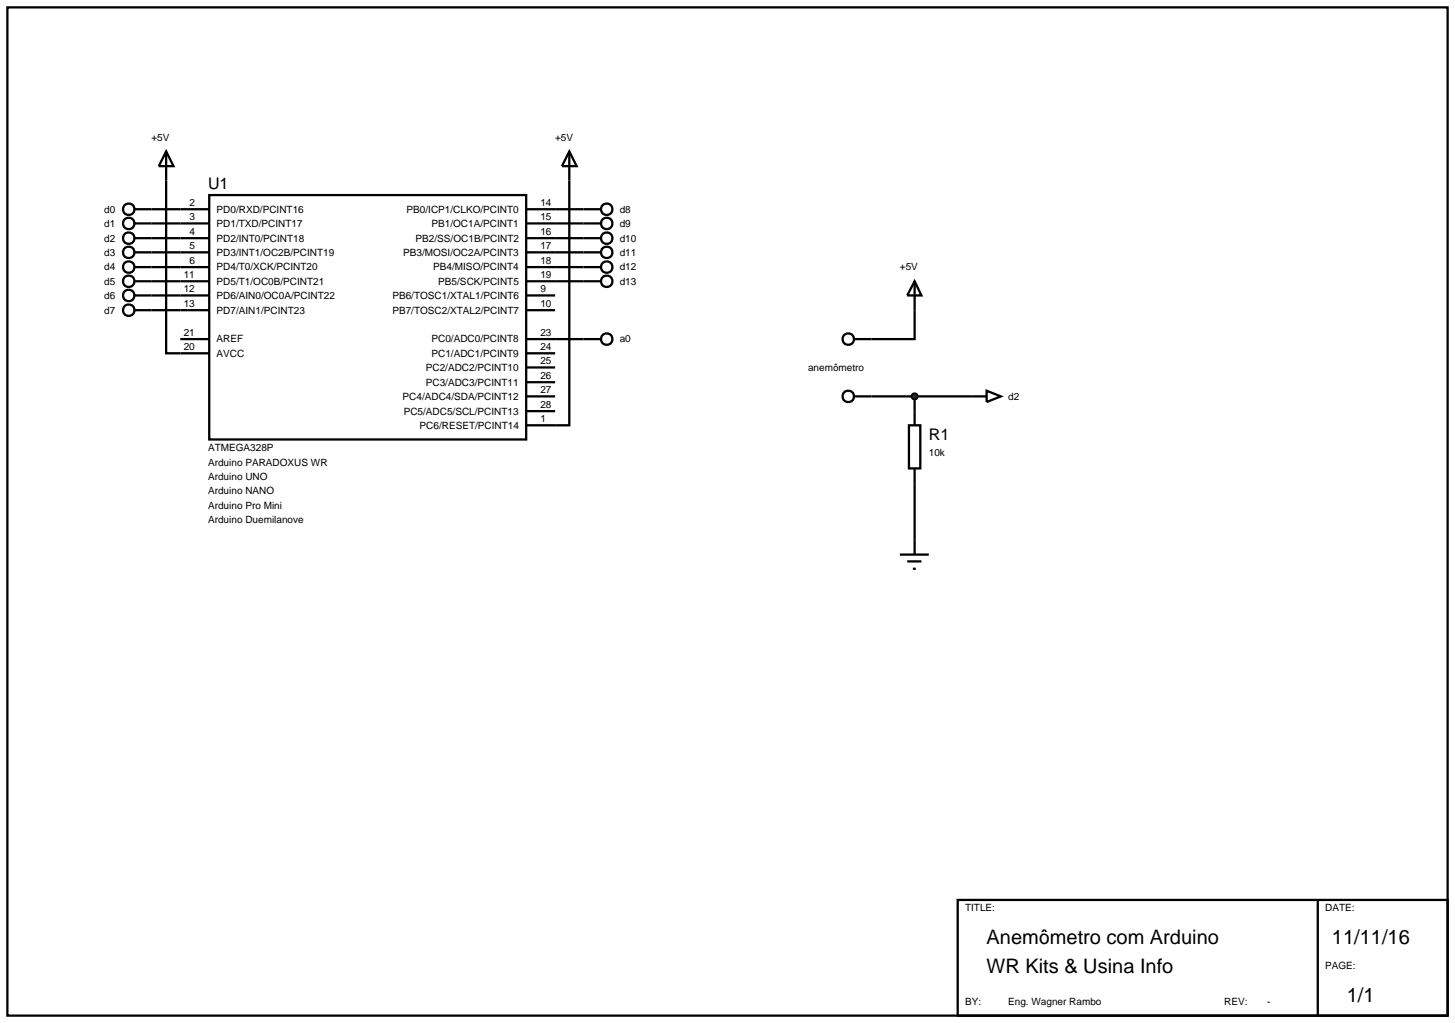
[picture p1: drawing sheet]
<svg xmlns="http://www.w3.org/2000/svg" width="257mm" height="180mm" viewBox="0 0 257 180" stroke-linecap="round" stroke-linejoin="round" font-family="sans-serif">
<defs><g id="words">
<g font-size="3.5">
<text x="174" y="166.5">Anemômetro com Arduino</text>
<text x="234.9" y="166.5">11/11/16</text>
<text x="174" y="171.6">WR Kits &amp; Usina Info</text>
<text x="237.5" y="176.7">1/1</text>
</g>
<g font-size="2.8">
<text x="36.7" y="33.3">U1</text>
<text x="163.8" y="77.6">R1</text>
</g>
<g font-size="1.8">
<text x="26.7" y="24.8">+5V</text>
<text x="97.9" y="24.8">+5V</text>
<text x="18.4" y="37.5">d0</text>
<text x="18.4" y="40">d1</text>
<text x="33.4" y="41.4">4</text>
<text x="33.4" y="38.8">3</text>
<text x="33.4" y="36.3">2</text>
<text x="38.2" y="40">PD1/TXD/PCINT17</text>
<text x="38.2" y="37.5">PD0/RXD/PCINT16</text>
<text x="71.7" y="37.5">PB0/ICP1/CLKO/PCINT0</text>
<text x="76.1" y="40">PB1/OC1A/PCINT1</text>
<text x="95.3" y="36.3">14</text>
<text x="95.3" y="38.8">15</text>
<text x="95.3" y="41.4">16</text>
<text x="109.3" y="37.5">d8</text>
<text x="109.3" y="40">d9</text>
<text x="18.4" y="45.1">d3</text>
<text x="18.4" y="42.6">d2</text>
<text x="18.4" y="47.7">d4</text>
<text x="33.4" y="46.5">6</text>
<text x="33.4" y="43.9">5</text>
<text x="38.2" y="47.7">PD4/T0/XCK/PCINT20</text>
<text x="38.2" y="45.1">PD3/INT1/OC2B/PCINT19</text>
<text x="38.2" y="42.6">PD2/INT0/PCINT18</text>
<text x="71.1" y="45.1">PB3/MOSI/OC2A/PCINT3</text>
<text x="73.3" y="42.6">PB2/SS/OC1B/PCINT2</text>
<text x="76.4" y="47.7">PB4/MISO/PCINT4</text>
<text x="95.3" y="43.9">17</text>
<text x="95.3" y="46.5">18</text>
<text x="109.3" y="42.6">d10</text>
<text x="109.3" y="45.1">d11</text>
<text x="109.3" y="47.7">d12</text>
<text x="158.7" y="47.7">+5V</text>
<text x="18.4" y="50.2">d5</text>
<text x="18.4" y="52.7">d6</text>
<text x="32.4" y="51.5">12</text>
<text x="32.4" y="49">11</text>
<text x="38.2" y="52.7">PD6/AIN0/OC0A/PCINT22</text>
<text x="38.2" y="50.2">PD5/T1/OC0B/PCINT21</text>
<text x="69.2" y="52.7">PB6/TOSC1/XTAL1/PCINT6</text>
<text x="77.3" y="50.2">PB5/SCK/PCINT5</text>
<text x="95.3" y="49">19</text>
<text x="95.3" y="51.5">9</text>
<text x="109.3" y="50.2">d13</text>
<text x="18.4" y="55.3">d7</text>
<text x="32.4" y="59.2">21</text>
<text x="32.4" y="54.1">13</text>
<text x="38.2" y="55.3">PD7/AIN1/PCINT23</text>
<text x="69.2" y="55.3">PB7/TOSC2/XTAL2/PCINT7</text>
<text x="95.3" y="54.1">10</text>
<text x="95.3" y="59.2">23</text>
<text x="32.4" y="61.7">20</text>
<text x="38.2" y="62.9">AVCC</text>
<text x="38.2" y="60.4">AREF</text>
<text x="75.1" y="65.4">PC2/ADC2/PCINT10</text>
<text x="76.1" y="62.9">PC1/ADC1/PCINT9</text>
<text x="76.1" y="60.4">PC0/ADC0/PCINT8</text>
<text x="95.3" y="64.2">25</text>
<text x="95.3" y="61.7">24</text>
<text x="109.3" y="60.4">a0</text>
<text x="142.5" y="65.4">anemômetro</text>
<text x="71" y="70.5">PC4/ADC4/SDA/PCINT12</text>
<text x="75.1" y="68">PC3/ADC3/PCINT11</text>
<text x="95.3" y="71.9">28</text>
<text x="95.3" y="69.3">27</text>
<text x="95.3" y="66.8">26</text>
<text x="177.8" y="70.5">d2</text>
<text x="71.2" y="73.1">PC5/ADC5/SCL/PCINT13</text>
<text x="74" y="75.6">PC6/RESET/PCINT14</text>
<text x="95.3" y="74.4">1</text>
<text x="36.7" y="79.6">ATMEGA328P</text>
<text x="36.7" y="82.1">Arduino PARADOXUS WR</text>
<text x="163.8" y="80.4">10k</text>
<text x="36.7" y="84.6">Arduino UNO</text>
<text x="36.7" y="87.2">Arduino NANO</text>
<text x="36.7" y="89.7">Arduino Pro Mini</text>
<text x="36.7" y="92.2">Arduino Duemilanove</text>
<text x="170.2" y="160.7">TITLE:</text>
<text x="233.7" y="160.7">DATE:</text>
<text x="233.7" y="170.8">PAGE:</text>
<text x="170.2" y="177.2">BY:</text>
<text x="177.8" y="177.2">Eng. Wagner Rambo</text>
<text x="215.9" y="177.2">REV:</text>
<text x="223.5" y="177.2">-</text>
</g>
</g></defs>
<g fill="none" stroke="#000" stroke-width=".4">
<path d="M1.3 1.3h254v177.8h-254zM23.7 36.9h13.2M23.7 39.4h13.2M29.3 26.7v35.6h7.6M29.3 26.7l1.3 2.6h-2.6zM36.9 34.4h55.9v43.1h-55.9zM92.8 36.9h13.2M92.8 39.4h13.2M100.4 26.7v48.3h-7.6M100.4 26.7l1.3 2.6h-2.6zM23.7 44.5h13.2M23.7 42h13.2"/>
<path d="M23.7 47.1h13.2M23.7 49.6h13.2M23.7 52.1h13.2M23.7 54.7h13.2M31.8 59.8h5.1M92.8 44.5h13.2M92.8 42h13.2M92.8 47.1h13.2M92.8 49.6h13.2M92.8 52.1h5.1M92.8 54.7h5.1M92.8 59.8h13.2"/>
<path d="M161.3 54.7v5.1h-10.7M92.8 69.9h5.1M92.8 72.5h5.1M92.8 67.4h5.1M92.8 64.8h5.1M92.8 62.3h5.1M150.6 69.9h23.4M160.3 75h2v7.6h-2zM161.3 69.9v5.1M174 68.9l2.5 1-2.5 1zM158.7 97.8h5.1M160 99h2.5"/>
<path d="M161.3 82.6v15.2M161 100.3h.5M168.9 158.7h86.4v20.4h-86.4zM232.4 158.7v20.4"/>
<circle cx="22.7" cy="39.4" r="1.01"/>
<circle cx="22.7" cy="36.9" r="1.01"/>
<circle cx="107" cy="36.9" r="1.01"/>
<circle cx="107" cy="39.4" r="1.01"/>
<circle cx="22.7" cy="54.7" r="1.01"/>
<circle cx="22.7" cy="42" r="1.01"/>
<circle cx="22.7" cy="52.1" r="1.01"/>
<circle cx="22.7" cy="47.1" r="1.01"/>
<circle cx="22.7" cy="49.6" r="1.01"/>
<circle cx="22.7" cy="44.5" r="1.01"/>
<circle cx="107" cy="49.6" r="1.01"/>
<circle cx="107" cy="44.5" r="1.01"/>
<circle cx="107" cy="47.1" r="1.01"/>
<circle cx="107" cy="59.8" r="1.01"/>
<circle cx="107" cy="42" r="1.01"/>
<circle cx="149.6" cy="59.8" r="1.01"/>
<circle cx="149.6" cy="69.9" r="1.01"/>
</g>
<path d="M161 69.5l.3-.1-.5 .5zM161.3 69.4l.3 .1 .2 .4zM161.3 70.4l.5-.5-.2 .4zM160.8 69.9l.5 .5-.3-.1z" fill="#004000" stroke="#000" stroke-width=".4"/>
<path d="M161.3 69.4l.5 .5-.5 .5-.5-.5z" fill="#004000"/>
<path d="M161.3 49.6l1.2 2.5h-2.5zM161.3 49.6v5.1" fill="none" stroke="#000" stroke-width=".4"/>
<use href="#words"/>
</svg>
